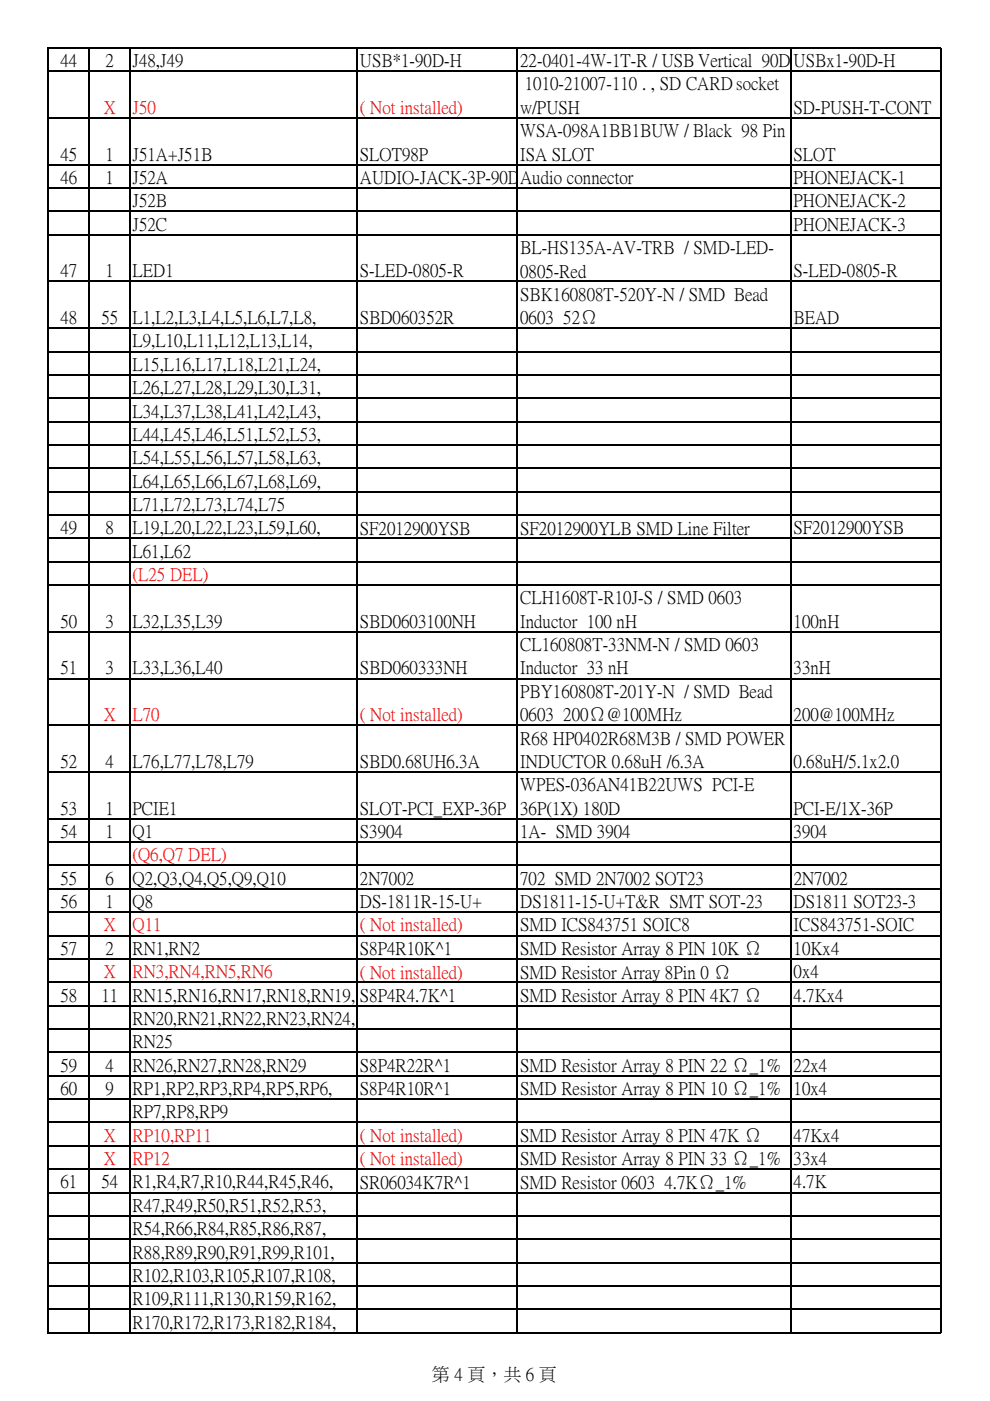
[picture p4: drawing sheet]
<svg xmlns="http://www.w3.org/2000/svg" width="210mm" height="297mm" viewBox="0 0 210 297" stroke-linecap="round" stroke-linejoin="round" font-family="sans-serif">
<defs><g id="words">
<g font-size="3.8">
<text x="12.8" y="14">44</text>
<text x="22.4" y="14">2</text>
<text x="28.1" y="14">J48,J49</text>
<text x="76.3" y="14">USB*1-90D-H</text>
<text x="110.3" y="14">22-0401-4W-1T-R / USB Vertical 90D</text>
<text x="168.3" y="14">USBx1-90D-H</text>
<text x="110.3" y="23.9">w/PUSH</text>
<text x="111.3" y="19">1010-21007-110 . , SD CARD socket</text>
<text x="168.3" y="23.9">SD-PUSH-T-CONT</text>
<text x="110.3" y="28.9">WSA-098A1BB1BUW / Black 98 Pin</text>
<text x="12.8" y="33.8">45</text>
<text x="22.4" y="33.8">1</text>
<text x="28.1" y="33.8">J51A+J51B</text>
<text x="76.3" y="33.8">SLOT98P</text>
<text x="110.3" y="33.8">ISA SLOT</text>
<text x="168.3" y="33.8">SLOT</text>
<text x="12.8" y="38.8">46</text>
<text x="22.4" y="38.8">1</text>
<text x="28.1" y="38.8">J52A</text>
<text x="76.3" y="38.8">AUDIO-JACK-3P-90D</text>
<text x="110.3" y="38.9">Audio connector</text>
<text x="168.3" y="38.8">PHONEJACK-1</text>
<text x="28.1" y="43.7">J52B</text>
<text x="168.3" y="43.7">PHONEJACK-2</text>
<text x="28.1" y="48.7">J52C</text>
<text x="110.3" y="53.7">BL-HS135A-AV-TRB / SMD-LED-</text>
<text x="168.3" y="48.7">PHONEJACK-3</text>
<text x="12.8" y="58.6">47</text>
<text x="22.4" y="58.6">1</text>
<text x="28.1" y="58.6">LED1</text>
<text x="76.3" y="58.6">S-LED-0805-R</text>
<text x="110.3" y="58.7">0805-Red</text>
<text x="168.3" y="58.6">S-LED-0805-R</text>
<text x="110.3" y="63.6">SBK160808T-520Y-N / SMD Bead</text>
<text x="12.8" y="68.5">48</text>
<text x="21.5" y="68.5">55</text>
<text x="28.1" y="68.5">L1,L2,L3,L4,L5,L6,L7,L8,</text>
<text x="76.3" y="68.5">SBD060352R</text>
<text x="110.3" y="68.6">0603 52Ω</text>
<text x="168.3" y="68.5">BEAD</text>
<text x="28.1" y="73.4">L9,L10,L11,L12,L13,L14,</text>
<text x="28.1" y="78.4">L15,L16,L17,L18,L21,L24,</text>
<text x="28.1" y="83.4">L26,L27,L28,L29,L30,L31,</text>
<text x="28.1" y="88.3">L34,L37,L38,L41,L42,L43,</text>
<text x="28.1" y="93.3">L44,L45,L46,L51,L52,L53,</text>
<text x="28.1" y="98.2">L54,L55,L56,L57,L58,L63,</text>
<text x="28.1" y="103.2">L64,L65,L66,L67,L68,L69,</text>
<text x="12.8" y="113.1">49</text>
<text x="22.4" y="113.1">8</text>
<text x="28.1" y="108.1">L71,L72,L73,L74,L75</text>
<text x="28.1" y="113.1">L19,L20,L22,L23,L59,L60,</text>
<text x="76.3" y="113.2">SF2012900YSB</text>
<text x="110.3" y="113.2">SF2012900YLB SMD Line Filter</text>
<text x="168.3" y="113.1">SF2012900YSB</text>
<text x="28.1" y="118">L61,L62</text>
<text x="110.3" y="127.9">CLH1608T-R10J-S / SMD 0603</text>
<text x="12.8" y="132.9">50</text>
<text x="22.4" y="132.9">3</text>
<text x="28.1" y="132.9">L32,L35,L39</text>
<text x="76.3" y="132.9">SBD0603100NH</text>
<text x="110.3" y="132.9">Inductor 100 nH</text>
<text x="110.3" y="137.8">CL160808T-33NM-N / SMD 0603</text>
<text x="168.3" y="132.9">100nH</text>
<text x="12.8" y="142.8">51</text>
<text x="22.4" y="142.8">3</text>
<text x="28.1" y="142.8">L33,L36,L40</text>
<text x="76.3" y="142.8">SBD060333NH</text>
<text x="110.3" y="142.8">Inductor 33 nH</text>
<text x="168.3" y="142.8">33nH</text>
<text x="110.3" y="147.7">PBY160808T-201Y-N / SMD Bead</text>
<text x="110.3" y="152.7">0603 200Ω@100MHz</text>
<text x="168.3" y="152.7">200@100MHz</text>
<text x="110.3" y="157.6">R68 HP0402R68M3B / SMD POWER</text>
<text x="12.8" y="162.6">52</text>
<text x="22.4" y="162.6">4</text>
<text x="28.1" y="162.6">L76,L77,L78,L79</text>
<text x="76.3" y="162.6">SBD0.68UH6.3A</text>
<text x="110.3" y="162.6">INDUCTOR 0.68uH /6.3A</text>
<text x="110.3" y="167.6">WPES-036AN41B22UWS PCI-E</text>
<text x="168.3" y="162.6">0.68uH/5.1x2.0</text>
<text x="12.8" y="172.5">53</text>
<text x="22.4" y="172.5">1</text>
<text x="28.1" y="172.5">PCIE1</text>
<text x="76.3" y="172.5">SLOT-PCI_EXP-36P</text>
<text x="110.3" y="172.5">36P(1X) 180D</text>
<text x="168.3" y="172.5">PCI-E/1X-36P</text>
<text x="12.8" y="177.5">54</text>
<text x="22.4" y="177.5">1</text>
<text x="28.1" y="177.5">Q1</text>
<text x="76.3" y="177.5">S3904</text>
<text x="110.3" y="177.5">1A- SMD 3904</text>
<text x="168.3" y="177.5">3904</text>
<text x="12.8" y="187.4">55</text>
<text x="22.4" y="187.4">6</text>
<text x="28.1" y="187.4">Q2,Q3,Q4,Q5,Q9,Q10</text>
<text x="76.3" y="187.4">2N7002</text>
<text x="110.3" y="187.4">702 SMD 2N7002 SOT23</text>
<text x="168.3" y="187.4">2N7002</text>
<text x="12.8" y="192.3">56</text>
<text x="22.4" y="192.3">1</text>
<text x="28.1" y="192.3">Q8</text>
<text x="76.3" y="192.3">DS-1811R-15-U+</text>
<text x="110.3" y="197.3">SMD ICS843751 SOIC8</text>
<text x="110.3" y="192.3">DS1811-15-U+T&amp;R SMT SOT-23</text>
<text x="168.3" y="197.3">ICS843751-SOIC</text>
<text x="168.3" y="192.3">DS1811 SOT23-3</text>
<text x="12.8" y="202.2">57</text>
<text x="22.4" y="202.2">2</text>
<text x="28.1" y="202.2">RN1,RN2</text>
<text x="76.3" y="202.3">S8P4R10K^1</text>
<text x="110.3" y="202.3">SMD Resistor Array 8 PIN 10K Ω</text>
<text x="168.3" y="202.2">10Kx4</text>
<text x="110.3" y="207.3">SMD Resistor Array 8Pin 0 Ω</text>
<text x="168.3" y="207.2">0x4</text>
<text x="12.8" y="212.1">58</text>
<text x="21.5" y="212.1">11</text>
<text x="28.1" y="212.1">RN15,RN16,RN17,RN18,RN19,</text>
<text x="76.3" y="212.2">S8P4R4.7K^1</text>
<text x="110.3" y="212.2">SMD Resistor Array 8 PIN 4K7 Ω</text>
<text x="168.3" y="212.1">4.7Kx4</text>
<text x="28.1" y="217.1">RN20,RN21,RN22,RN23,RN24,</text>
<text x="12.8" y="227">59</text>
<text x="22.4" y="227">4</text>
<text x="28.1" y="222">RN25</text>
<text x="28.1" y="227">RN26,RN27,RN28,RN29</text>
<text x="76.3" y="227.1">S8P4R22R^1</text>
<text x="110.3" y="227.1">SMD Resistor Array 8 PIN 22 Ω_1%</text>
<text x="168.3" y="227">22x4</text>
<text x="12.8" y="231.9">60</text>
<text x="22.4" y="231.9">9</text>
<text x="28.1" y="231.9">RP1,RP2,RP3,RP4,RP5,RP6,</text>
<text x="76.3" y="232">S8P4R10R^1</text>
<text x="110.3" y="232">SMD Resistor Array 8 PIN 10 Ω_1%</text>
<text x="168.3" y="231.9">10x4</text>
<text x="28.1" y="236.9">RP7,RP8,RP9</text>
<text x="110.3" y="241.9">SMD Resistor Array 8 PIN 47K Ω</text>
<text x="168.3" y="241.9">47Kx4</text>
<text x="12.8" y="251.8">61</text>
<text x="21.5" y="251.8">54</text>
<text x="28.1" y="251.8">R1,R4,R7,R10,R44,R45,R46,</text>
<text x="76.3" y="251.8">SR06034K7R^1</text>
<text x="110.3" y="246.9">SMD Resistor Array 8 PIN 33 Ω_1%</text>
<text x="110.3" y="251.8">SMD Resistor 0603 4.7KΩ_1%</text>
<text x="168.3" y="251.8">4.7K</text>
<text x="168.3" y="246.8">33x4</text>
<text x="28.1" y="256.7">R47,R49,R50,R51,R52,R53,</text>
<text x="28.1" y="261.7">R54,R66,R84,R85,R86,R87,</text>
<text x="28.1" y="266.6">R88,R89,R90,R91,R99,R101,</text>
<text x="28.1" y="271.6">R102,R103,R105,R107,R108,</text>
<text x="28.1" y="276.5">R109,R111,R130,R159,R162,</text>
<text x="28.1" y="281.5">R170,R172,R173,R182,R184,</text>
<text x="91.6" y="292.7">第 4 頁，共 6 頁</text>
</g>
<g font-size="3.8" fill="#f00">
<text x="22" y="23.9">X</text>
<text x="28.1" y="23.9">J50</text>
<text x="76.3" y="23.9">( Not installed)</text>
<text x="28.1" y="123">(L25 DEL)</text>
<text x="22" y="152.7">X</text>
<text x="28.1" y="152.7">L70</text>
<text x="76.3" y="152.7">( Not installed)</text>
<text x="28.1" y="182.4">(Q6,Q7 DEL)</text>
<text x="22" y="197.3">X</text>
<text x="28.1" y="197.3">Q11</text>
<text x="76.3" y="197.3">( Not installed)</text>
<text x="22" y="207.2">X</text>
<text x="28.1" y="207.2">RN3,RN4,RN5,RN6</text>
<text x="76.3" y="207.3">( Not installed)</text>
<text x="22" y="241.9">X</text>
<text x="28.1" y="241.9">RP10,RP11</text>
<text x="76.3" y="241.9">( Not installed)</text>
<text x="22" y="246.8">X</text>
<text x="28.1" y="246.8">RP12</text>
<text x="76.3" y="246.9">( Not installed)</text>
</g>
</g></defs>
<g fill="none" stroke="#000" stroke-width=".3">
<path d="M10.1 10v272.7M10.3 10.1h189.3M10.3 15.1h189.3M18.8 10.3v272.4M27.5 10.3v272.4M75.7 10.3v272.4M109.7 10.3v272.4M167.7 10.3v272.4M199.5 10.3v272.4M10.3 25h189.3M10.3 34.9h189.3M10.3 39.9h189.3"/>
<path d="M10.3 44.8h189.3M10.3 49.8h189.3M10.3 59.7h189.3M10.3 69.6h189.3M10.3 74.5h189.3M10.3 79.5h189.3M10.3 84.4h189.3M10.3 89.4h189.3M10.3 94.3h189.3M10.3 99.3h189.3M10.3 104.2h189.3M10.3 109.2h189.3"/>
<path d="M10.3 114.2h189.3M10.3 119.1h189.3M10.3 124.1h189.3M10.3 134h189.3M10.3 143.9h189.3M10.3 153.8h189.3M10.3 163.7h189.3M10.3 173.6h189.3M10.3 178.5h189.3M10.3 183.5h189.3M10.3 188.4h189.3M10.3 193.4h189.3"/>
<path d="M10.3 198.4h189.3M10.3 203.3h189.3M10.3 208.3h189.3M10.3 213.2h189.3M10.3 218.2h189.3M10.3 223.1h189.3M10.3 228.1h189.3M10.3 233h189.3M10.3 238h189.3M10.3 242.9h189.3M10.3 247.9h189.3M10.3 252.8h189.3"/>
<path d="M10.3 257.8h189.3M10.3 262.7h189.3M10.3 267.7h189.3M10.3 272.6h189.3M10.3 277.6h189.3M10.3 282.6h189.3"/>
</g>
<use href="#words"/>
</svg>
